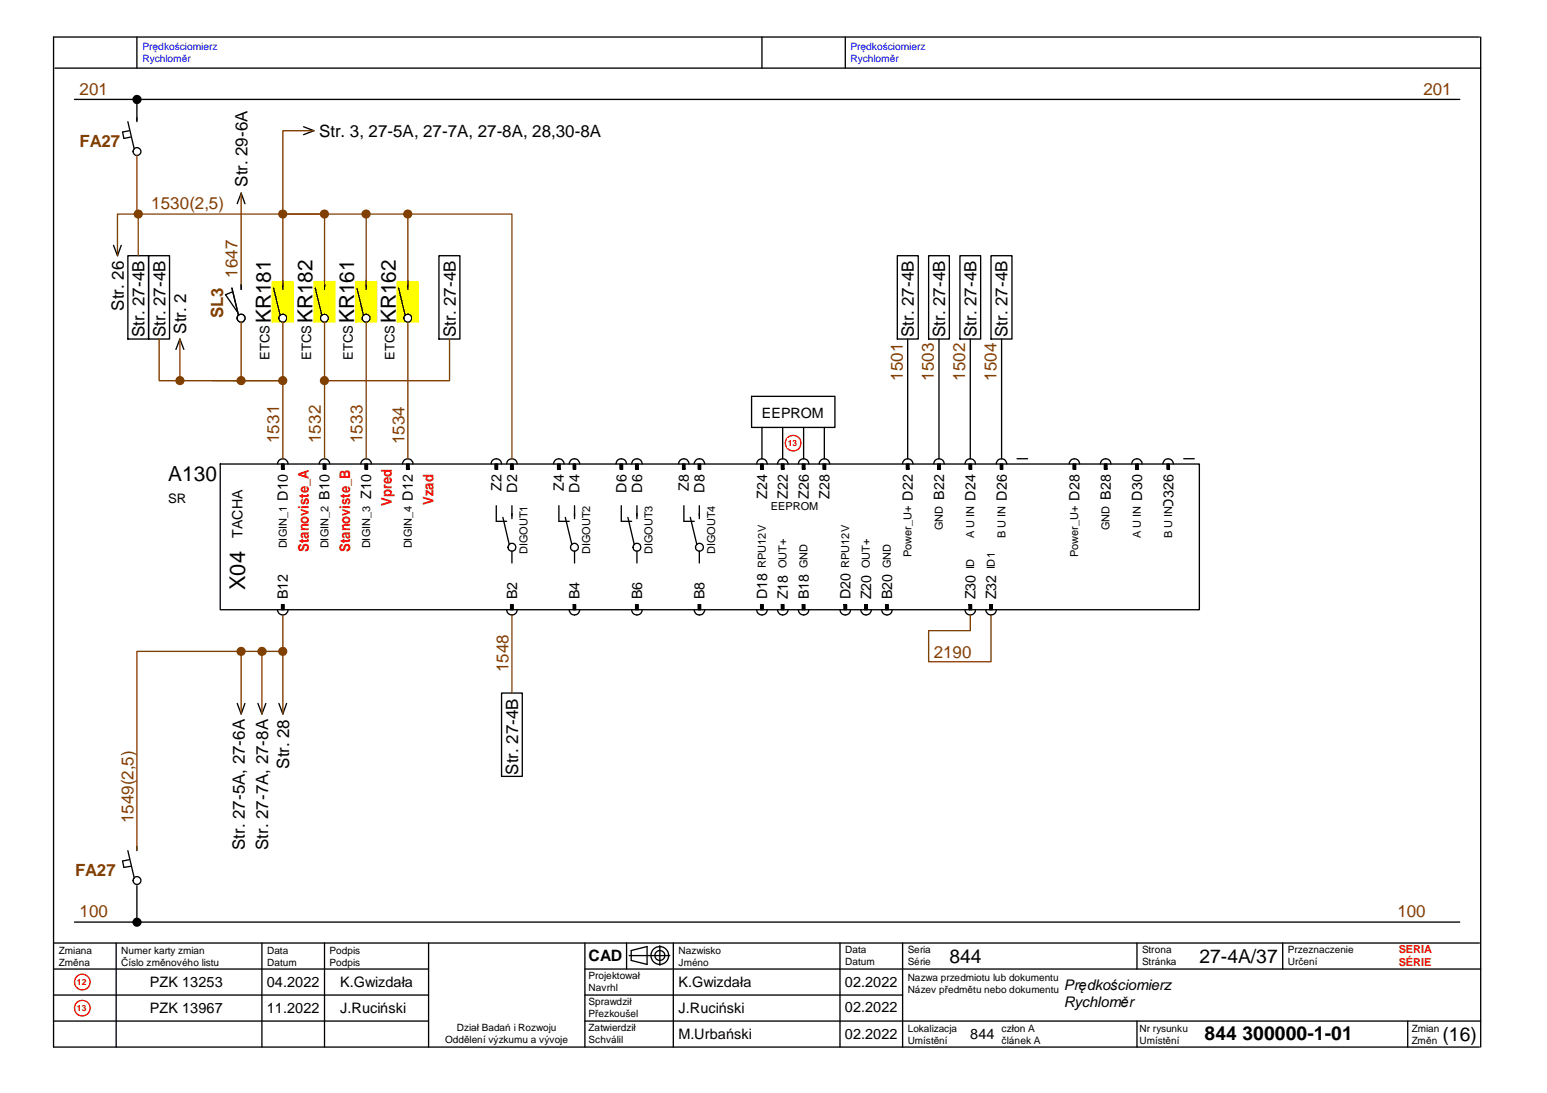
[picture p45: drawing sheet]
<svg xmlns="http://www.w3.org/2000/svg" width="297mm" height="210mm" viewBox="0 0 297 210" stroke-linecap="round" stroke-linejoin="round" font-family="sans-serif">
<defs><g id="words">
<text font-size="4.2" x="47.1" y="113.3" transform="rotate(-90 47.1 113.3)">X04</text>
<g font-size="4">
<text x="52" y="62.1" transform="rotate(-90 52 62.1)">KR181</text>
<text x="60" y="62.1" transform="rotate(-90 60 62.1)">KR182</text>
<text x="68" y="62.1" transform="rotate(-90 68 62.1)">KR161</text>
<text x="76" y="62.1" transform="rotate(-90 76 62.1)">KR162</text>
<text x="32.3" y="92.3">A130</text>
</g>
<g font-size="3.7">
<text x="182.3" y="184.9">844</text>
<text x="230.3" y="184.9">27-4A/37</text>
<text x="231.3" y="199.8">844 300000-1-01</text>
<text x="277" y="199.9">(16)</text>
</g>
<g font-size="3.3" fill="#804000">
<text x="15.3" y="18.2">201</text>
<text x="273.3" y="18.2">201</text>
<text x="29" y="40.2">1530(2,5)</text>
<text x="45.6" y="53.3" transform="rotate(-90 45.6 53.3)">1647</text>
<text x="173.4" y="73.1" transform="rotate(-90 173.4 73.1)">1501</text>
<text x="179.3" y="73.1" transform="rotate(-90 179.3 73.1)">1503</text>
<text x="185.3" y="73.1" transform="rotate(-90 185.3 73.1)">1502</text>
<text x="191.3" y="73.1" transform="rotate(-90 191.3 73.1)">1504</text>
<text x="53.6" y="85.1" transform="rotate(-90 53.6 85.1)">1531</text>
<text x="61.6" y="85.1" transform="rotate(-90 61.6 85.1)">1532</text>
<text x="69.6" y="85.1" transform="rotate(-90 69.6 85.1)">1533</text>
<text x="77.6" y="85.3" transform="rotate(-90 77.6 85.3)">1534</text>
<text x="97.6" y="129.1" transform="rotate(-90 97.6 129.1)">1548</text>
<text x="179.3" y="126.4">2190</text>
<text x="25.6" y="158.1" transform="rotate(-90 25.6 158.1)">1549(2,5)</text>
<text x="15.3" y="176.1">100</text>
<text x="268.3" y="176.1">100</text>
</g>
<g font-size="3.3">
<text x="61.3" y="26.3">Str. 3, 27-5A, 27-7A, 27-8A, 28,30-8A</text>
<text x="47.5" y="35.9" transform="rotate(-90 47.5 35.9)">Str. 29-6A</text>
<text x="23.7" y="59.6" transform="rotate(-90 23.7 59.6)">Str. 26</text>
<text x="27.7" y="64.7" transform="rotate(-90 27.7 64.7)">Str. 27-4B</text>
<text x="31.7" y="64.7" transform="rotate(-90 31.7 64.7)">Str. 27-4B</text>
<text x="35.7" y="64.1" transform="rotate(-90 35.7 64.1)">Str. 2</text>
<text x="87.5" y="64.7" transform="rotate(-90 87.5 64.7)">Str. 27-4B</text>
<text x="175.5" y="64.7" transform="rotate(-90 175.5 64.7)">Str. 27-4B</text>
<text x="181.5" y="64.7" transform="rotate(-90 181.5 64.7)">Str. 27-4B</text>
<text x="187.5" y="64.7" transform="rotate(-90 187.5 64.7)">Str. 27-4B</text>
<text x="193.5" y="64.7" transform="rotate(-90 193.5 64.7)">Str. 27-4B</text>
<text x="55.5" y="147.7" transform="rotate(-90 55.5 147.7)">Str. 28</text>
<text x="99.5" y="148.8" transform="rotate(-90 99.5 148.8)">Str. 27-4B</text>
<text x="47" y="163.2" transform="rotate(-90 47 163.2)">Str. 27-5A, 27-6A</text>
<text x="51.5" y="163.2" transform="rotate(-90 51.5 163.2)">Str. 27-7A, 27-8A</text>
</g>
<g font-size="3.2" fill="#804000">
<text x="15.3" y="28.2">FA27</text>
<text x="42.8" y="61.1" transform="rotate(-90 42.8 61.1)">SL3</text>
<text x="14.4" y="168.1">FA27</text>
</g>
<text font-size="3" x="113" y="184.6">CAD</text>
<g font-size="2.8" fill="#f00">
<text x="75.3" y="97.2" transform="rotate(-90 75.3 97.2)">Vpred</text>
<text x="83.3" y="96.9" transform="rotate(-90 83.3 96.9)">Vzad</text>
<text x="59.3" y="106" transform="rotate(-90 59.3 106)">Stanoviste_A</text>
<text x="67.3" y="106" transform="rotate(-90 67.3 106)">Stanoviste_B</text>
</g>
<g font-size="2.8">
<text x="28.8" y="189.6">PZK 13253</text>
<text x="51.2" y="189.6">04.2022</text>
<text x="65.3" y="189.6">K.Gwizdała</text>
<text x="130.3" y="189.6">K.Gwizdała</text>
<text x="162.2" y="189.6">02.2022</text>
<text x="204.3" y="190.2">Prędkościomierz</text>
<text x="28.8" y="194.6">PZK 13967</text>
<text x="51.2" y="194.6">11.2022</text>
<text x="65.3" y="194.6">J.Ruciński</text>
<text x="130.3" y="194.6">J.Ruciński</text>
<text x="162.2" y="194.4">02.2022</text>
<text x="204.3" y="193.5">Rychloměr</text>
<text x="130.3" y="199.6">M.Urbański</text>
<text x="162.2" y="199.6">02.2022</text>
<text x="186.3" y="199.6">844</text>
</g>
<g font-size="2.7">
<text x="146.3" y="80.3">EEPROM</text>
<text x="71.3" y="95.8" transform="rotate(-90 71.3 95.8)">Z10</text>
<text x="96.3" y="94.3" transform="rotate(-90 96.3 94.3)">Z2</text>
<text x="99.3" y="94.6" transform="rotate(-90 99.3 94.6)">D2</text>
<text x="108.3" y="94.3" transform="rotate(-90 108.3 94.3)">Z4</text>
<text x="111.3" y="94.6" transform="rotate(-90 111.3 94.6)">D4</text>
<text x="120.3" y="94.6" transform="rotate(-90 120.3 94.6)">D6</text>
<text x="123.3" y="94.6" transform="rotate(-90 123.3 94.6)">D6</text>
<text x="132.3" y="94.3" transform="rotate(-90 132.3 94.3)">Z8</text>
<text x="135.3" y="94.6" transform="rotate(-90 135.3 94.6)">D8</text>
<text x="147.3" y="95.8" transform="rotate(-90 147.3 95.8)">Z24</text>
<text x="151.3" y="95.8" transform="rotate(-90 151.3 95.8)">Z22</text>
<text x="155.3" y="95.8" transform="rotate(-90 155.3 95.8)">Z26</text>
<text x="159.3" y="95.8" transform="rotate(-90 159.3 95.8)">Z28</text>
<text x="55.3" y="96.2" transform="rotate(-90 55.3 96.2)">D10</text>
<text x="63.3" y="96" transform="rotate(-90 63.3 96)">B10</text>
<text x="79.3" y="96.2" transform="rotate(-90 79.3 96.2)">D12</text>
<text x="175.3" y="96.2" transform="rotate(-90 175.3 96.2)">D22</text>
<text x="181.3" y="96" transform="rotate(-90 181.3 96)">B22</text>
<text x="187.3" y="96.2" transform="rotate(-90 187.3 96.2)">D24</text>
<text x="193.3" y="96.2" transform="rotate(-90 193.3 96.2)">D26</text>
<text x="207.3" y="96.2" transform="rotate(-90 207.3 96.2)">D28</text>
<text x="213.3" y="96" transform="rotate(-90 213.3 96)">B28</text>
<text x="219.3" y="96.2" transform="rotate(-90 219.3 96.2)">D30</text>
<text x="225.3" y="97.7" transform="rotate(-90 225.3 97.7)">D326</text>
<text x="46.6" y="103.3" transform="rotate(-90 46.6 103.3)">TACHA</text>
<text x="55.3" y="115.1" transform="rotate(-90 55.3 115.1)">B12</text>
<text x="99.3" y="115.1" transform="rotate(-90 99.3 115.1)">B2</text>
<text x="111.3" y="115.1" transform="rotate(-90 111.3 115.1)">B4</text>
<text x="123.3" y="115.1" transform="rotate(-90 123.3 115.1)">B6</text>
<text x="135.3" y="115.1" transform="rotate(-90 135.3 115.1)">B8</text>
<text x="147.3" y="115.1" transform="rotate(-90 147.3 115.1)">D18</text>
<text x="151.3" y="115.1" transform="rotate(-90 151.3 115.1)">Z18</text>
<text x="155.3" y="115.1" transform="rotate(-90 155.3 115.1)">B18</text>
<text x="163.3" y="115.1" transform="rotate(-90 163.3 115.1)">D20</text>
<text x="167.3" y="115.1" transform="rotate(-90 167.3 115.1)">Z20</text>
<text x="171.3" y="115.1" transform="rotate(-90 171.3 115.1)">B20</text>
<text x="187.3" y="115.1" transform="rotate(-90 187.3 115.1)">Z30</text>
<text x="191.3" y="115.1" transform="rotate(-90 191.3 115.1)">Z32</text>
</g>
<g font-size="2.5">
<text x="51.8" y="69.1" transform="rotate(-90 51.8 69.1)">ETCS</text>
<text x="59.8" y="69.1" transform="rotate(-90 59.8 69.1)">ETCS</text>
<text x="67.8" y="69.1" transform="rotate(-90 67.8 69.1)">ETCS</text>
<text x="75.8" y="69.1" transform="rotate(-90 75.8 69.1)">ETCS</text>
<text x="32.3" y="96.6">SR</text>
</g>
<g font-size="2.1">
<text x="148" y="97.9">EEPROM</text>
<text x="181.1" y="101.8" transform="rotate(-90 181.1 101.8)">GND</text>
<text x="213.1" y="101.8" transform="rotate(-90 213.1 101.8)">GND</text>
<text x="55.1" y="105.3" transform="rotate(-90 55.1 105.3)">DIGIN_1</text>
<text x="63.1" y="105.3" transform="rotate(-90 63.1 105.3)">DIGIN_2</text>
<text x="71.1" y="105.3" transform="rotate(-90 71.1 105.3)">DIGIN_3</text>
<text x="79.1" y="105.3" transform="rotate(-90 79.1 105.3)">DIGIN_4</text>
<text x="101.3" y="106.5" transform="rotate(-90 101.3 106.5)">DIGOUT1</text>
<text x="113.3" y="106.5" transform="rotate(-90 113.3 106.5)">DIGOUT2</text>
<text x="125.3" y="106.5" transform="rotate(-90 125.3 106.5)">DIGOUT3</text>
<text x="137.3" y="106.5" transform="rotate(-90 137.3 106.5)">DIGOUT4</text>
<text x="175" y="107.1" transform="rotate(-90 175 107.1)">Power_U+</text>
<text x="187.1" y="103.3" transform="rotate(-90 187.1 103.3)">A U IN</text>
<text x="193.1" y="103.3" transform="rotate(-90 193.1 103.3)">B U IN</text>
<text x="207" y="107.1" transform="rotate(-90 207 107.1)">Power_U+</text>
<text x="219.1" y="103.3" transform="rotate(-90 219.1 103.3)">A U IN</text>
<text x="225" y="103.3" transform="rotate(-90 225 103.3)">B U IN</text>
<text x="147.1" y="109.1" transform="rotate(-90 147.1 109.1)">RPU12V</text>
<text x="151" y="109.1" transform="rotate(-90 151 109.1)">OUT+</text>
<text x="155.1" y="109.1" transform="rotate(-90 155.1 109.1)">GND</text>
<text x="163.1" y="109.1" transform="rotate(-90 163.1 109.1)">RPU12V</text>
<text x="167" y="109.1" transform="rotate(-90 167 109.1)">OUT+</text>
<text x="171.1" y="109.1" transform="rotate(-90 171.1 109.1)">GND</text>
<text x="187.1" y="109.3" transform="rotate(-90 187.1 109.3)">ID</text>
<text x="191" y="109.3" transform="rotate(-90 191 109.3)">ID1</text>
</g>
<g font-size="2.1" fill="#f00">
<text x="268.6" y="183">SERIA</text>
<text x="268.6" y="185.5">SÉRIE</text>
</g>
<g font-size="2" fill="#00f">
<text x="27.3" y="12">Rychloměr</text>
<text x="27.3" y="9.7">Prędkościomierz</text>
<text x="163.3" y="12">Rychloměr</text>
<text x="163.3" y="9.7">Prędkościomierz</text>
</g>
<g font-size="2">
<text x="192.3" y="198.2">człon A</text>
<text x="192.3" y="200.5">článek A</text>
</g>
<g font-size="1.9">
<text x="11.3" y="183.1">Zmiana</text>
<text x="11.3" y="185.4">Změna</text>
<text x="23.3" y="183.1">Numer karty zmian</text>
<text x="23.3" y="185.4">Číslo změnového listu</text>
<text x="51.3" y="183.1">Data</text>
<text x="51.3" y="185.4">Datum</text>
<text x="63.3" y="183.1">Podpis</text>
<text x="63.3" y="185.4">Podpis</text>
<text x="130.3" y="183.1">Nazwisko</text>
<text x="130.3" y="185.4">Jméno</text>
<text x="162.3" y="183.1">Data</text>
<text x="162.3" y="185.4">Datum</text>
<text x="174.3" y="183.1">Seria</text>
<text x="174.3" y="185.4">Série</text>
<text x="219.3" y="183.1">Strona</text>
<text x="219.3" y="185.4">Stránka</text>
<text x="247.3" y="183.1">Przeznaczenie</text>
<text x="247.3" y="185.4">Určení</text>
<text x="113" y="188.1">Projektował</text>
<text x="113" y="190.4">Navrhl</text>
<text x="174.3" y="188.4">Nazwa przedmiotu lub dokumentu</text>
<text x="174.3" y="190.7">Název předmětu nebo dokumentu</text>
<text x="113" y="193.1">Sprawdził</text>
<text x="113" y="195.4">Přezkoušel</text>
<text x="85.5" y="200.4">Oddělení výzkumu a vývoje</text>
<text x="87.7" y="198.1">Dział Badań i Rozwoju</text>
<text x="113" y="198.1">Zatwierdził</text>
<text x="113" y="200.4">Schválil</text>
<text x="174.3" y="198.2">Lokalizacja</text>
<text x="174.3" y="200.4">Umístění</text>
<text x="218.8" y="198.2">Nr rysunku</text>
<text x="218.8" y="200.4">Umístění</text>
<text x="271.1" y="198.2">Zmian</text>
<text x="271.1" y="200.4">Změn</text>
</g>
<g font-size="1.6" fill="#f00">
<text x="151.3" y="85.6">13</text>
<text x="14.8" y="189.1">12</text>
<text x="14.8" y="194.1">13</text>
</g>
</g></defs>
<path d="M10.5 13.1h273.8M26.3 7.1v6M146.3 7.1v6M162.3 7.1v6M284.1 7.1h-273.8v194h273.8M284.3 7.1v194M10.3 191.1h72M10.3 181.1h273.8M129.3 181.1v20M173.3 181.1v20" fill="none" stroke="#010101" stroke-width=".25"/>
<g fill="#fff">
<path d="M218.8 196.3h9.2v4.5h-9.2z" fill-rule="evenodd"/>
<path d="M113 186.3h9.9v4.5h-9.9z" fill-rule="evenodd"/>
<path d="M130.3 181.4h8.1v4.4h-8.1z" fill-rule="evenodd"/>
<path d="M113 191.3h9.6v4.5h-9.6z" fill-rule="evenodd"/>
</g>
<path d="M10.3 196.1h72M10.3 186.1h72" fill="none" stroke="#010101" stroke-width=".25"/>
<g fill="#fff">
<path d="M113 196.3h9.1v4.5h-9.1z" fill-rule="evenodd"/>
<path d="M130.3 186.9h14v3.2h-14z" fill-rule="evenodd"/>
<path d="M130.3 191.9h12.7v3.2h-12.7z" fill-rule="evenodd"/>
<path d="M130.3 196.9h14.1v3.3h-14.1z" fill-rule="evenodd"/>
</g>
<path d="M161.3 181.1v20" fill="none" stroke="#010101" stroke-width=".25"/>
<g fill="#fff">
<path d="M162.3 181.3h5.7v4.5h-5.7z" fill-rule="evenodd"/>
<path d="M11.3 181.4h6.4v4.4h-6.4z" fill-rule="evenodd"/>
</g>
<path d="M22.3 181.1v20M50.3 181.1v20" fill="none" stroke="#010101" stroke-width=".25"/>
<path d="M23.3 181.4h18.8v4.4h-18.8z" fill-rule="evenodd" fill="#fff"/>
<path d="M82.3 181.1v20" fill="none" stroke="#010101" stroke-width=".25"/>
<path d="M51.3 181.4h5.7v4.4h-5.7z" fill-rule="evenodd" fill="#fff"/>
<path d="M62.3 181.1v20" fill="none" stroke="#010101" stroke-width=".25"/>
<path d="M63.3 181.4h5.9v4.4h-5.9z" fill-rule="evenodd" fill="#fff"/>
<path d="M112.3 196.1h172M112.3 186.1h172M270.3 196.1v5" fill="none" stroke="#000" stroke-width=".25"/>
<path d="M112.3 181.1v20" fill="none" stroke="#010101" stroke-width=".25"/>
<g fill="#fff">
<path d="M271.1 196.3h5.2v4.5h-5.2z" fill-rule="evenodd"/>
<path d="M174.3 181.3h4.5v4.5h-4.5z" fill-rule="evenodd"/>
<path d="M182.3 181.4h6.2v4.2h-6.2z" fill-rule="evenodd"/>
<path d="M231.3 196.4h28.4v4.3h-28.4z" fill-rule="evenodd"/>
</g>
<path d="M218.3 196.1v5" fill="none" stroke="#000" stroke-width=".25"/>
<g fill="#fff">
<path d="M174.3 196.3h9.5v4.5h-9.5z" fill-rule="evenodd"/>
<path d="M186.3 197h4.7v3.2h-4.7z" fill-rule="evenodd"/>
<path d="M174.3 186.6h29.1v4.5h-29.1z" fill-rule="evenodd"/>
<path d="M162.2 186.9h10.2v3.2h-10.2z" fill-rule="evenodd"/>
</g>
<path d="M218.3 181.1v5" fill="none" stroke="#000" stroke-width=".25"/>
<g fill="#fff">
<path d="M219.3 181.3h6.6v4.5h-6.6z" fill-rule="evenodd"/>
<path d="M230.3 181.4h15.1v4.2h-15.1z" fill-rule="evenodd"/>
</g>
<path d="M246.3 181.1v5" fill="none" stroke="#000" stroke-width=".25"/>
<path d="M247.3 181.3h12.6v4.5h-12.6z" fill-rule="evenodd" fill="#fff"/>
<g fill="none" stroke="#000" stroke-width=".25">
<path d="M112.3 191.1h61M120.3 181.1v5M120.8 183.5h7.8M121.2 182.5l3-.7v3.4l-3-.8zM126.7 181.6v3.8"/>
<circle cx="126.7" cy="183.5" r="1.71"/>
<circle cx="126.7" cy="183.5" r=".94"/>
</g>
<g fill="#fff">
<path d="M162.2 191.8h10.2v3.1h-10.2z" fill-rule="evenodd"/>
<path d="M162.2 197h10.2v3.2h-10.2z" fill-rule="evenodd"/>
<path d="M192.3 196.3h7.5v4.6h-7.5z" fill-rule="evenodd"/>
<circle cx="15.8" cy="188.6" r="1.5"/>
</g>
<circle cx="15.8" cy="188.6" r="1.5" fill="none" stroke="#f00" stroke-width=".25"/>
<g fill="#fff">
<path d="M14.8 187.6h1.8v1.9h-1.8z" fill-rule="evenodd"/>
<path d="M28.8 187h14v3.2h-14z" fill-rule="evenodd"/>
<path d="M51.2 187h10.2v3.2h-10.2z" fill-rule="evenodd"/>
<path d="M65.3 187h14v3.2h-14z" fill-rule="evenodd"/>
<path d="M277 196.4h6.6v4.3h-6.6z" fill-rule="evenodd"/>
<circle cx="15.8" cy="193.6" r="1.5"/>
</g>
<circle cx="15.8" cy="193.6" r="1.5" fill="none" stroke="#f00" stroke-width=".25"/>
<g fill="#fff">
<path d="M14.8 192.6h1.8v1.9h-1.8z" fill-rule="evenodd"/>
<path d="M28.8 192h14v3.2h-14z" fill-rule="evenodd"/>
<path d="M51.2 192h10.2v3.2h-10.2z" fill-rule="evenodd"/>
<path d="M65.3 192h12.7v3.2h-12.7z" fill-rule="evenodd"/>
<circle cx="152.3" cy="85.1" r="1.5"/>
</g>
<circle cx="152.3" cy="85.1" r="1.5" fill="none" stroke="#f00" stroke-width=".25"/>
<g fill="#fff">
<path d="M151.3 84.1h1.8v1.9h-1.8z" fill-rule="evenodd"/>
<path d="M27.3 7.8h14.5v4.6h-14.5z" fill-rule="evenodd"/>
<path d="M163.3 7.8h14.5v4.6h-14.5z" fill-rule="evenodd"/>
<path d="M15.3 15.1h5.5v3.7h-5.5z" fill-rule="evenodd"/>
<path d="M15.3 173.1h5.5v3.7h-5.5z" fill-rule="evenodd"/>
<path d="M268.3 173.1h5.5v3.7h-5.5z" fill-rule="evenodd"/>
<path d="M273.3 15.1h5.5v3.7h-5.5z" fill-rule="evenodd"/>
<path d="M15.3 25.1h7.9v3.8h-7.9z" fill-rule="evenodd"/>
<path d="M14.4 165.1h7.9v3.8h-7.9z" fill-rule="evenodd"/>
<path d="M170.3 65.8h3.7v7.3h-3.7z" fill-rule="evenodd"/>
<path d="M176.3 65.8h3.7v7.3h-3.7z" fill-rule="evenodd"/>
<path d="M188.3 65.8h3.7v7.3h-3.7z" fill-rule="evenodd"/>
<path d="M182.3 65.8h3.7v7.3h-3.7z" fill-rule="evenodd"/>
<path d="M39.8 55.2h3.8v5.9h-3.8z" fill-rule="evenodd"/>
</g>
<path d="M14.3 19.1h266M14.3 177.1h266" fill="none" stroke="#000" stroke-width=".25"/>
<circle cx="26.3" cy="19.1" r=".75" fill="#010101"/>
<circle cx="26.3" cy="19.1" r=".75" fill="none" stroke="#000" stroke-width=".25"/>
<circle cx="26.3" cy="177.1" r=".74" fill="#010101"/>
<g fill="none" stroke="#000" stroke-width=".25">
<path d="M26.3 19.1v4"/>
<circle cx="26.3" cy="177.1" r=".74"/>
</g>
<circle cx="26.3" cy="29.1" r=".74" fill="#fff"/>
<g fill="none" stroke="#000" stroke-width=".25">
<path d="M24.6 23.4l1.2 5.2M24.8 25.1l-1.3 .3 .3 1.2 1.3-.3M26.3 22.6v.8M26.3 170.1v7"/>
<circle cx="26.3" cy="29.1" r=".74"/>
</g>
<circle cx="26.3" cy="169.1" r=".74" fill="#fff"/>
<g fill="none" stroke="#000" stroke-width=".25">
<path d="M58.3 24.3l2 .8-2 .8M21.8 47.1l.8 2 .7-2M24.6 49.1h3.9v16h-3.9zM28.5 49.1h4.1v16h-4.1zM84.3 49.1h4v16h-4zM33.8 67.1l.7-2 .8 2M174.3 65.1v23M180.3 65.1v23M186.3 65.1v23M192.3 65.1v23M42.3 89.1h188v28h-188zM53.3 89.1a1 1 0 0 1 1-1 1 1 0 0 1 1 1"/>
<path d="M54.1 89.1h.5v1h-.5zM61.3 89.1a1 1 0 0 1 1-1 1 1 0 0 1 1 1M62.1 89.1h.5v1h-.5zM69.3 89.1a1 1 0 0 1 1-1 1 1 0 0 1 1 1M70.1 89.1h.5v1h-.5zM77.3 89.1a1 1 0 0 1 1-1 1 1 0 0 1 1 1M78.1 89.1h.5v1h-.5zM53.5 135.1l.8 2 .7-2M96.3 133.1h4v16h-4zM24.6 163.4l1.2 5.2M24.8 165.1l-1.3 .3 .3 1.2 1.3-.2M26.3 162.6v.8"/>
<circle cx="26.3" cy="169.1" r=".74"/>
</g>
<g fill="#000">
<path d="M54.1 89.1h.5v1h-.5z" fill-rule="evenodd"/>
<path d="M62.1 89.1h.5v1h-.5z" fill-rule="evenodd"/>
<path d="M70.1 89.1h.5v1h-.5z" fill-rule="evenodd"/>
<path d="M78.1 89.1h.5v1h-.5z" fill-rule="evenodd"/>
</g>
<path d="M44 94h3.1v9.3h-3.1z" fill-rule="evenodd" fill="#fff"/>
<path d="M54.1 116.1h.5v1h-.5z" fill-rule="evenodd" fill="#000"/>
<path d="M53.3 117.1a1 1 0 0 0 1 1 1 1 0 0 0 1-1M54.1 116.1h.5v1h-.5z" fill="none" stroke="#000" stroke-width=".25"/>
<g fill="#fff">
<path d="M43.1 105.9h4.9v7.4h-4.9z" fill-rule="evenodd"/>
<path d="M52.7 91.1h3.2v5.1h-3.2z" fill-rule="evenodd"/>
<path d="M60.7 91.1h3.2v4.9h-3.2z" fill-rule="evenodd"/>
<path d="M68.7 91.1h3.2v4.7h-3.2z" fill-rule="evenodd"/>
<path d="M76.7 91.1h3.2v5.1h-3.2z" fill-rule="evenodd"/>
<path d="M52.7 110.2h3.2v4.9h-3.2z" fill-rule="evenodd"/>
<path d="M53.1 97.1h2.4v8.1h-2.4z" fill-rule="evenodd"/>
</g>
<g fill="#000">
<path d="M146 116.1h.6v1h-.6z" fill-rule="evenodd"/>
<path d="M150 116.1h.5v1h-.5z" fill-rule="evenodd"/>
<path d="M154 116.1h.6v1h-.6z" fill-rule="evenodd"/>
</g>
<path d="M145.3 117.1a1.02 1.02 0 0 0 1 1 1.02 1.02 0 0 0 1-1M146 116.1h.6v1h-.6zM149.3 117.1a1 1 0 0 0 1 1 1 1 0 0 0 1-1M150 116.1h.5v1h-.5zM153.3 117.1a1.02 1.02 0 0 0 1 1 1.02 1.02 0 0 0 1-1M154 116.1h.6v1h-.6z" fill="none" stroke="#000" stroke-width=".25"/>
<g fill="#fff">
<path d="M144.7 110h3.2v5.1h-3.2z" fill-rule="evenodd"/>
<path d="M148.7 110.4h3.2v4.7h-3.2z" fill-rule="evenodd"/>
<path d="M152.7 110.2h3.2v4.9h-3.2z" fill-rule="evenodd"/>
</g>
<g fill="#000">
<path d="M174 89.1h.5v1h-.5z" fill-rule="evenodd"/>
<path d="M180 89.1h.5v1h-.5z" fill-rule="evenodd"/>
</g>
<path d="M173.3 89.1a1 1 0 0 1 1-1 1 1 0 0 1 1 1M174 89.1h.5v1h-.5zM179.3 89.1a1.02 1.02 0 0 1 1-1 1.02 1.02 0 0 1 1 1M180 89.1h.5v1h-.5z" fill="none" stroke="#000" stroke-width=".25"/>
<g fill="#fff">
<path d="M172.7 91.1h3.1v5.1h-3.1z" fill-rule="evenodd"/>
<path d="M178.7 91.1h3.2v4.9h-3.2z" fill-rule="evenodd"/>
</g>
<path d="M195.3 88.1h2" fill="none" stroke="#000" stroke-width=".25"/>
<g fill="#fff">
<path d="M61.1 97.1h2.4v8.1h-2.4z" fill-rule="evenodd"/>
<path d="M69.1 97.1h2.4v8.1h-2.4z" fill-rule="evenodd"/>
<path d="M77.1 97.1h2.4v8.1h-2.4z" fill-rule="evenodd"/>
</g>
<path d="M186.1 89.1h.5v1h-.5z" fill-rule="evenodd" fill="#000"/>
<path d="M185.3 89.1a1 1 0 0 1 1-1 1 1 0 0 1 1 1M186.1 89.1h.5v1h-.5z" fill="none" stroke="#000" stroke-width=".25"/>
<path d="M184.7 91.1h3.2v5.1h-3.2z" fill-rule="evenodd" fill="#fff"/>
<path d="M192.1 89.1h.4v1h-.4z" fill-rule="evenodd" fill="#000"/>
<path d="M191.3 89.1a1 1 0 0 1 1-1 1 1 0 0 1 1 1M192.1 89.1h.4v1h-.4z" fill="none" stroke="#000" stroke-width=".25"/>
<g fill="#fff">
<path d="M190.7 91.1h3.2v5.1h-3.2z" fill-rule="evenodd"/>
<path d="M173.1 97.1h2.4v9.8h-2.4z" fill-rule="evenodd"/>
<path d="M179.1 97.1h2.4v4.7h-2.4z" fill-rule="evenodd"/>
<path d="M185.1 97.1h2.4v6.1h-2.4z" fill-rule="evenodd"/>
<path d="M191.1 97.1h2.4v6.1h-2.4z" fill-rule="evenodd"/>
<path d="M145.1 100.9h2.4v8.2h-2.4z" fill-rule="evenodd"/>
<path d="M149.1 103.5h2.4v5.6h-2.4z" fill-rule="evenodd"/>
<path d="M153.1 104.4h2.4v4.7h-2.4z" fill-rule="evenodd"/>
</g>
<g fill="#000">
<path d="M98 89.1h.5v1h-.5z" fill-rule="evenodd"/>
<path d="M98 116.1h.5v1h-.5z" fill-rule="evenodd"/>
</g>
<path d="M97.3 89.1a1.02 1.02 0 0 1 1-1 1.02 1.02 0 0 1 1 1M98 89.1h.5v1h-.5zM97.3 117.1a1.02 1.02 0 0 0 1 1 1.02 1.02 0 0 0 1-1M98 116.1h.5v1h-.5z" fill="none" stroke="#000" stroke-width=".25"/>
<g fill="#fff">
<path d="M96.7 91.1h3.2v3.6h-3.2z" fill-rule="evenodd"/>
<path d="M96.7 111.7h3.2v3.4h-3.2z" fill-rule="evenodd"/>
<path d="M99.4 97.1h2.4v9.2h-2.4z" fill-rule="evenodd"/>
</g>
<path d="M95 89.1h.5v1h-.5z" fill-rule="evenodd" fill="#000"/>
<path d="M94.3 89.1a1 1 0 0 1 1-1 1 1 0 0 1 1 1M95 89.1h.5v1h-.5z" fill="none" stroke="#000" stroke-width=".25"/>
<path d="M93.7 91.1h3.2v3.2h-3.2z" fill-rule="evenodd" fill="#fff"/>
<g fill="#000">
<path d="M110.1 89.1h.4v1h-.4z" fill-rule="evenodd"/>
<path d="M110.1 116.1h.4v1h-.4z" fill-rule="evenodd"/>
</g>
<path d="M109.3 89.1a1 1 0 0 1 1-1 1 1 0 0 1 1 1M110.1 89.1h.4v1h-.4zM109.3 117.1a1 1 0 0 0 1 1 1 1 0 0 0 1-1M110.1 116.1h.4v1h-.4z" fill="none" stroke="#000" stroke-width=".25"/>
<g fill="#fff">
<path d="M108.7 91.1h3.2v3.6h-3.2z" fill-rule="evenodd"/>
<path d="M108.7 111.7h3.2v3.4h-3.2z" fill-rule="evenodd"/>
<path d="M111.3 97.1h2.4v9.2h-2.4z" fill-rule="evenodd"/>
</g>
<path d="M107.1 89.1h.5v1h-.5z" fill-rule="evenodd" fill="#000"/>
<path d="M106.3 89.1a1 1 0 0 1 1-1 1 1 0 0 1 1 1M107.1 89.1h.5v1h-.5z" fill="none" stroke="#000" stroke-width=".25"/>
<path d="M105.7 91.1h3.2v3.2h-3.2z" fill-rule="evenodd" fill="#fff"/>
<g fill="#000">
<path d="M122 89.1h.6v1h-.6z" fill-rule="evenodd"/>
<path d="M122 116.1h.6v1h-.6z" fill-rule="evenodd"/>
</g>
<path d="M121.3 89.1a1.02 1.02 0 0 1 1-1 1.02 1.02 0 0 1 1 1M122 89.1h.6v1h-.6zM121.3 117.1a1.02 1.02 0 0 0 1 1 1.02 1.02 0 0 0 1-1M122 116.1h.6v1h-.6z" fill="none" stroke="#000" stroke-width=".25"/>
<g fill="#fff">
<path d="M120.7 91.1h3.2v3.6h-3.2z" fill-rule="evenodd"/>
<path d="M120.7 111.7h3.2v3.4h-3.2z" fill-rule="evenodd"/>
<path d="M123.4 97.1h2.3v9.2h-2.3z" fill-rule="evenodd"/>
</g>
<path d="M119 89.1h.5v1h-.5z" fill-rule="evenodd" fill="#000"/>
<path d="M118.3 89.1a1.02 1.02 0 0 1 1-1 1.02 1.02 0 0 1 1 1M119 89.1h.5v1h-.5z" fill="none" stroke="#000" stroke-width=".25"/>
<path d="M117.7 91.1h3.2v3.6h-3.2z" fill-rule="evenodd" fill="#fff"/>
<g fill="#000">
<path d="M134.1 89.1h.4v1h-.4z" fill-rule="evenodd"/>
<path d="M134.1 116.1h.4v1h-.4z" fill-rule="evenodd"/>
</g>
<path d="M133.3 89.1a1 1 0 0 1 1-1 1 1 0 0 1 1 1M134.1 89.1h.4v1h-.4zM133.3 117.1a1 1 0 0 0 1 1 1 1 0 0 0 1-1M134.1 116.1h.4v1h-.4z" fill="none" stroke="#000" stroke-width=".25"/>
<g fill="#fff">
<path d="M132.7 91.1h3.2v3.6h-3.2z" fill-rule="evenodd"/>
<path d="M132.7 111.7h3.2v3.4h-3.2z" fill-rule="evenodd"/>
<path d="M135.3 97.1h2.4v9.2h-2.4z" fill-rule="evenodd"/>
</g>
<path d="M131.1 89.1h.4v1h-.4z" fill-rule="evenodd" fill="#000"/>
<path d="M130.3 89.1a1 1 0 0 1 1-1 1 1 0 0 1 1 1M131.1 89.1h.4v1h-.4z" fill="none" stroke="#000" stroke-width=".25"/>
<path d="M129.7 91.1h3.2v3.2h-3.2z" fill-rule="evenodd" fill="#fff"/>
<g fill="#000">
<path d="M162 116.1h.6v1h-.6z" fill-rule="evenodd"/>
<path d="M166 116.1h.5v1h-.5z" fill-rule="evenodd"/>
<path d="M170 116.1h.6v1h-.6z" fill-rule="evenodd"/>
</g>
<path d="M161.3 117.1a1 1 0 0 0 1 1 1 1 0 0 0 1-1M162 116.1h.6v1h-.6zM165.3 117.1a1 1 0 0 0 1 1 1 1 0 0 0 1-1M166 116.1h.5v1h-.5zM169.3 117.1a1 1 0 0 0 1 1 1 1 0 0 0 1-1M170 116.1h.6v1h-.6z" fill="none" stroke="#000" stroke-width=".25"/>
<g fill="#fff">
<path d="M160.7 110h3.2v5.1h-3.2z" fill-rule="evenodd"/>
<path d="M164.7 110.4h3.2v4.7h-3.2z" fill-rule="evenodd"/>
<path d="M168.7 110.2h3.2v4.9h-3.2z" fill-rule="evenodd"/>
<path d="M161.1 100.9h2.4v8.2h-2.4z" fill-rule="evenodd"/>
<path d="M165.1 103.5h2.4v5.6h-2.4z" fill-rule="evenodd"/>
<path d="M169.1 104.4h2.4v4.7h-2.4z" fill-rule="evenodd"/>
</g>
<g fill="#000">
<path d="M206 89.1h.5v1h-.5z" fill-rule="evenodd"/>
<path d="M212 89.1h.6v1h-.6z" fill-rule="evenodd"/>
</g>
<path d="M205.3 89.1a1 1 0 0 1 1-1 1 1 0 0 1 1 1M206 89.1h.5v1h-.5zM211.3 89.1a1.02 1.02 0 0 1 1-1 1.02 1.02 0 0 1 1 1M212 89.1h.6v1h-.6z" fill="none" stroke="#000" stroke-width=".25"/>
<g fill="#fff">
<path d="M204.7 91.1h3.2v5.1h-3.2z" fill-rule="evenodd"/>
<path d="M210.7 91.1h3.2v4.9h-3.2z" fill-rule="evenodd"/>
</g>
<path d="M217.3 89.1a1 1 0 0 1 1-1 1 1 0 0 1 1 1M218.1 89.1h.5v1h-.5zM227.3 88.1h2" fill="none" stroke="#000" stroke-width=".25"/>
<path d="M218.1 89.1h.5v1h-.5z" fill-rule="evenodd" fill="#000"/>
<path d="M216.7 91.1h3.2v5.1h-3.2z" fill-rule="evenodd" fill="#fff"/>
<path d="M224.1 89.1h.4v1h-.4z" fill-rule="evenodd" fill="#000"/>
<path d="M223.3 89.1a1 1 0 0 1 1-1 1 1 0 0 1 1 1M224.1 89.1h.4v1h-.4z" fill="none" stroke="#000" stroke-width=".25"/>
<g fill="#fff">
<path d="M222.7 91.1h3.2v6.6h-3.2z" fill-rule="evenodd"/>
<path d="M205.1 97.1h2.4v9.8h-2.4z" fill-rule="evenodd"/>
<path d="M211.1 97.1h2.4v4.7h-2.4z" fill-rule="evenodd"/>
<path d="M217.1 97.1h2.4v6.1h-2.4z" fill-rule="evenodd"/>
<path d="M223.1 97.1h2.4v6.1h-2.4z" fill-rule="evenodd"/>
</g>
<path d="M146 89.1h.6v1h-.6z" fill-rule="evenodd" fill="#000"/>
<path d="M145.3 89.1a1.02 1.02 0 0 1 1-1 1.02 1.02 0 0 1 1 1M146 89.1h.6v1h-.6z" fill="none" stroke="#000" stroke-width=".25"/>
<path d="M144.7 91.1h3.2v4.7h-3.2z" fill-rule="evenodd" fill="#fff"/>
<path d="M150 89.1h.5v1h-.5z" fill-rule="evenodd" fill="#000"/>
<path d="M149.3 89.1a1 1 0 0 1 1-1 1 1 0 0 1 1 1M150 89.1h.5v1h-.5z" fill="none" stroke="#000" stroke-width=".25"/>
<path d="M148.7 91.1h3.2v4.7h-3.2z" fill-rule="evenodd" fill="#fff"/>
<path d="M154 89.1h.6v1h-.6z" fill-rule="evenodd" fill="#000"/>
<path d="M153.3 89.1a1.02 1.02 0 0 1 1-1 1.02 1.02 0 0 1 1 1M154 89.1h.6v1h-.6z" fill="none" stroke="#000" stroke-width=".25"/>
<path d="M152.7 91.1h3.2v4.7h-3.2z" fill-rule="evenodd" fill="#fff"/>
<path d="M158 89.1h.5v1h-.5z" fill-rule="evenodd" fill="#000"/>
<path d="M157.3 89.1a1 1 0 0 1 1-1 1 1 0 0 1 1 1M158 89.1h.5v1h-.5z" fill="none" stroke="#000" stroke-width=".25"/>
<g fill="#fff">
<path d="M156.7 91.1h3.2v4.7h-3.2z" fill-rule="evenodd"/>
<path d="M148 95.9h9.1v2.4h-9.1z" fill-rule="evenodd"/>
</g>
<g fill="#000">
<path d="M186.1 116.1h.5v1h-.5z" fill-rule="evenodd"/>
<path d="M190 116.1h.5v1h-.5z" fill-rule="evenodd"/>
</g>
<path d="M185.3 117.1a1 1 0 0 0 1 1 1 1 0 0 0 1-1M186.1 116.1h.5v1h-.5zM189.3 117.1a1 1 0 0 0 1 1 1 1 0 0 0 1-1M190 116.1h.5v1h-.5z" fill="none" stroke="#000" stroke-width=".25"/>
<g fill="#fff">
<path d="M184.7 110.4h3.2v4.7h-3.2z" fill-rule="evenodd"/>
<path d="M188.7 110.4h3.2v4.7h-3.2z" fill-rule="evenodd"/>
<path d="M185.1 107.3h2.4v2h-2.4z" fill-rule="evenodd"/>
<path d="M189.1 106.1h2.4v3.2h-2.4z" fill-rule="evenodd"/>
<circle cx="98.3" cy="105.1" r=".75"/>
</g>
<g fill="none" stroke="#000" stroke-width=".25">
<path d="M95.3 97.1v3h2M96.6 99.4l1.2 5.2M98.3 97.1v2.5M98.3 105.8v2.3"/>
<circle cx="98.3" cy="105.1" r=".75"/>
</g>
<circle cx="110.3" cy="105.1" r=".74" fill="#fff"/>
<g fill="none" stroke="#000" stroke-width=".25">
<path d="M107.3 97.1v3h2M108.5 99.4l1.3 5.2M110.3 97.1v2.5M110.3 105.8v2.3"/>
<circle cx="110.3" cy="105.1" r=".74"/>
</g>
<circle cx="122.3" cy="105.1" r=".75" fill="#fff"/>
<g fill="none" stroke="#000" stroke-width=".25">
<path d="M119.3 97.1v3h2M120.6 99.4l1.2 5.2M122.3 97.1v2.5M122.3 105.8v2.3"/>
<circle cx="122.3" cy="105.1" r=".75"/>
</g>
<circle cx="134.3" cy="105.1" r=".74" fill="#fff"/>
<g fill="none" stroke="#000" stroke-width=".25">
<path d="M131.3 97.1v3h2M132.5 99.4l1.3 5.2M134.3 97.1v2.5M134.3 105.8v2.3"/>
<circle cx="134.3" cy="105.1" r=".74"/>
</g>
<path d="M32.3 94.2h3.5v2.9h-3.5z" fill-rule="evenodd" fill="#fff"/>
<path d="M144.3 76.1h16v6h-16zM146.3 82.1v6M150.3 82.1v6M154.3 82.1v6M158.3 82.1v6" fill="none" stroke="#000" stroke-width=".25"/>
<path d="M68.3 54.1h4v7.7h-4z" fill-rule="evenodd" fill="#ff0"/>
<path d="M68.3 54.1h4v7.7h-4z" fill="none" stroke="#ff0" stroke-width=".25"/>
<circle cx="70.3" cy="61.1" r=".74" fill="#fff"/>
<g fill="none" stroke="#000" stroke-width=".25">
<path d="M68.5 55.3l1.3 5.3M70.3 53.8v1.8"/>
<circle cx="70.3" cy="61.1" r=".75"/>
</g>
<path d="M65.4 62.5h2.9v6.6h-2.9z" fill-rule="evenodd" fill="#fff"/>
<path d="M76.3 54.1h4v7.7h-4z" fill-rule="evenodd" fill="#ff0"/>
<path d="M76.3 54.1h4v7.7h-4z" fill="none" stroke="#ff0" stroke-width=".25"/>
<circle cx="78.3" cy="61.1" r=".74" fill="#fff"/>
<g fill="none" stroke="#000" stroke-width=".25">
<path d="M76.5 55.3l1.3 5.3M78.3 53.8v1.8"/>
<circle cx="78.3" cy="61.1" r=".75"/>
</g>
<path d="M73.4 62.5h2.9v6.6h-2.9z" fill-rule="evenodd" fill="#fff"/>
<path d="M172.3 49.1h4v16h-4zM178.3 49.1h4v16h-4zM184.3 49.1h4v16h-4zM190.3 49.1h4v16h-4zM45.5 135.1l.8 2 .7-2" fill="none" stroke="#000" stroke-width=".25"/>
<path d="M52.3 54.1h4v7.7h-4z" fill-rule="evenodd" fill="#ff0"/>
<path d="M52.3 54.1h4v7.7h-4z" fill="none" stroke="#ff0" stroke-width=".25"/>
<circle cx="54.3" cy="61.1" r=".74" fill="#fff"/>
<g fill="none" stroke="#000" stroke-width=".25">
<path d="M52.5 55.3l1.3 5.3M54.3 53.8v1.8"/>
<circle cx="54.3" cy="61.1" r=".75"/>
</g>
<path d="M49.4 62.5h2.9v6.6h-2.9z" fill-rule="evenodd" fill="#fff"/>
<path d="M60.3 54.1h4v7.7h-4z" fill-rule="evenodd" fill="#ff0"/>
<path d="M60.3 54.1h4v7.7h-4z" fill="none" stroke="#ff0" stroke-width=".25"/>
<circle cx="62.3" cy="61.1" r=".74" fill="#fff"/>
<g fill="none" stroke="#000" stroke-width=".25">
<path d="M60.5 55.3l1.3 5.3M62.3 53.8v1.8"/>
<circle cx="62.3" cy="61.1" r=".75"/>
</g>
<path d="M57.4 62.5h2.9v6.6h-2.9z" fill-rule="evenodd" fill="#fff"/>
<path d="M49.5 135.1l.8 2 .8-2" fill="none" stroke="#000" stroke-width=".25"/>
<circle cx="46.3" cy="61.1" r=".74" fill="#fff"/>
<g fill="none" stroke="#000" stroke-width=".25">
<path d="M44.5 55.3l1.3 5.3M46.3 54.6v1"/>
<circle cx="46.3" cy="61.1" r=".75"/>
</g>
<path d="M44.5 56.1l-1.2 .5 2.2 3.3" fill="none" stroke="#010101" stroke-width=".25"/>
<circle cx="46.3" cy="61.1" r=".74" fill="#fff"/>
<g fill="none" stroke="#000" stroke-width=".25">
<path d="M45.5 39.1l.8-2 .7 2M44.5 55.3l1.3 5.3M46.3 54.6v1"/>
<circle cx="46.3" cy="61.1" r=".75"/>
</g>
<path d="M29 37.1h14v3.8h-14z" fill-rule="evenodd" fill="#fff"/>
<path d="M26.3 29.8v11.3h28v13.5M78.3 41.1h20v47" fill="none" stroke="#804000" stroke-width=".25"/>
<path d="M22.6 144.1h3.7v14h-3.7z" fill-rule="evenodd" fill="#fff"/>
<path d="M54.3 118.1v7h-28v38" fill="none" stroke="#804000" stroke-width=".25"/>
<circle cx="54.3" cy="125.1" r=".75" fill="#804000"/>
<circle cx="54.3" cy="125.1" r=".76" fill="none" stroke="#804000" stroke-width=".25"/>
<path d="M50.6 77.8h3.7v7.3h-3.7z" fill-rule="evenodd" fill="#fff"/>
<path d="M26.5 41.1v8M54.3 61.8v26.3" fill="none" stroke="#804000" stroke-width=".25"/>
<path d="M58.6 77.8h3.7v7.3h-3.7z" fill-rule="evenodd" fill="#fff"/>
<path d="M62.3 61.8v26.3" fill="none" stroke="#804000" stroke-width=".25"/>
<circle cx="26.5" cy="41.1" r=".76" fill="#804000"/>
<g fill="none" stroke="#804000" stroke-width=".25">
<path d="M25.8 41.1h-3.2v8M34.5 65.1v8h19.8"/>
<circle cx="26.5" cy="41.1" r=".76"/>
</g>
<circle cx="54.3" cy="73.1" r=".74" fill="#804000"/>
<g fill="none" stroke="#804000" stroke-width=".25">
<path d="M54.3 41.1h16v13.5M70.3 41.1h8v13.5"/>
<circle cx="54.3" cy="73.1" r=".75"/>
</g>
<circle cx="54.3" cy="41.1" r=".75" fill="#804000"/>
<circle cx="54.3" cy="41.1" r=".76" fill="none" stroke="#804000" stroke-width=".25"/>
<circle cx="70.3" cy="41.1" r=".75" fill="#804000"/>
<circle cx="70.3" cy="41.1" r=".76" fill="none" stroke="#804000" stroke-width=".25"/>
<path d="M66.6 77.8h3.7v7.3h-3.7z" fill-rule="evenodd" fill="#fff"/>
<path d="M70.3 61.8v26.3" fill="none" stroke="#804000" stroke-width=".25"/>
<path d="M74.6 78.1h3.7v7.2h-3.7z" fill-rule="evenodd" fill="#fff"/>
<path d="M78.3 62.1v26" fill="none" stroke="#804000" stroke-width=".25"/>
<circle cx="78.3" cy="41.1" r=".75" fill="#804000"/>
<circle cx="78.3" cy="41.1" r=".76" fill="none" stroke="#804000" stroke-width=".25"/>
<path d="M94.6 121.8h3.7v7.3h-3.7z" fill-rule="evenodd" fill="#fff"/>
<path d="M30.6 65.1v8h3.9M98.3 118.1v15" fill="none" stroke="#804000" stroke-width=".25"/>
<circle cx="34.5" cy="73.1" r=".75" fill="#804000"/>
<g fill="none" stroke="#804000" stroke-width=".25">
<path d="M60.3 25.1h-6v15.2M54.3 125.9v11.2"/>
<circle cx="34.5" cy="73.1" r=".75"/>
</g>
<circle cx="46.3" cy="125.1" r=".75" fill="#804000"/>
<g fill="none" stroke="#804000" stroke-width=".25">
<path d="M54.3 41.1h8v13.5M40.8 73.1h12.7M46.3 125.9v11.2"/>
<circle cx="46.3" cy="125.1" r=".76"/>
</g>
<circle cx="62.3" cy="41.1" r=".75" fill="#804000"/>
<g fill="none" stroke="#804000" stroke-width=".25">
<path d="M86.3 65.1v8h-24"/>
<circle cx="62.3" cy="41.1" r=".76"/>
</g>
<circle cx="62.3" cy="73.1" r=".74" fill="#804000"/>
<circle cx="62.3" cy="73.1" r=".75" fill="none" stroke="#804000" stroke-width=".25"/>
<circle cx="50.3" cy="125.1" r=".76" fill="#804000"/>
<g fill="none" stroke="#804000" stroke-width=".25">
<path d="M50.3 125.9v11.2"/>
<circle cx="50.3" cy="125.1" r=".76"/>
</g>
<path d="M42.6 46.1h3.7v7.2h-3.7z" fill-rule="evenodd" fill="#fff"/>
<path d="M46.3 37.1v17.5M46.3 61.8v11.3h-1.5" fill="none" stroke="#804000" stroke-width=".25"/>
<circle cx="46.3" cy="73.1" r=".74" fill="#804000"/>
<circle cx="46.3" cy="73.1" r=".75" fill="none" stroke="#804000" stroke-width=".25"/>
<path d="M179.3 123.4h7.3v3.7h-7.3z" fill-rule="evenodd" fill="#fff"/>
<path d="M186.3 118.1v3h-8v6h12v-9" fill="none" stroke="#804000" stroke-width=".25"/>
<use href="#words"/>
</svg>
